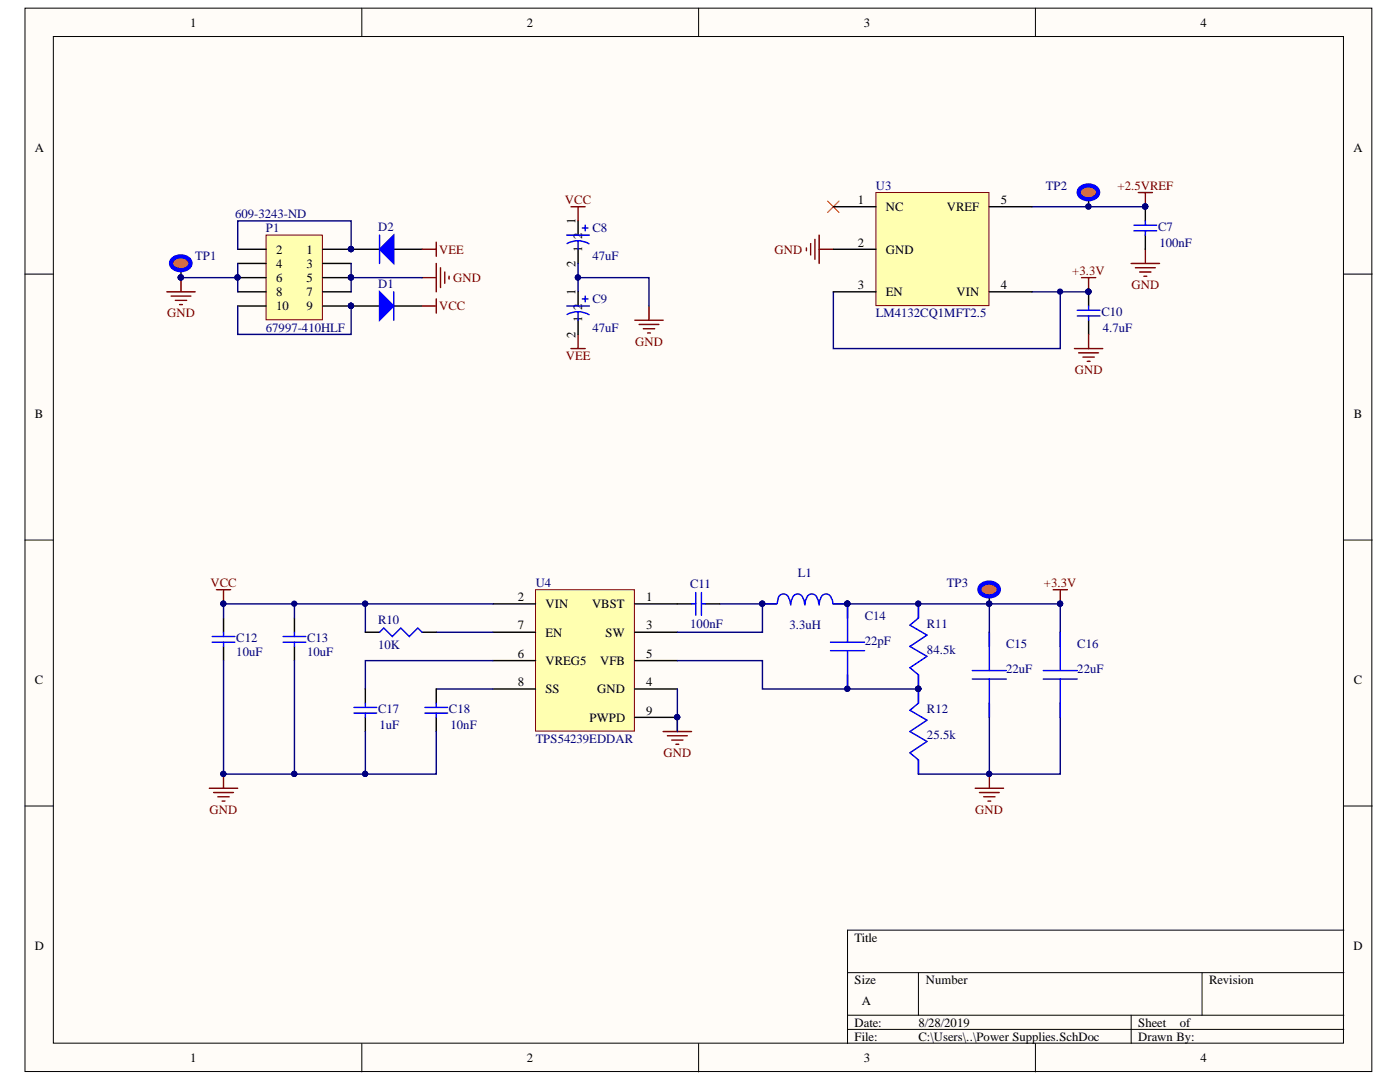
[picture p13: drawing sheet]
<svg xmlns="http://www.w3.org/2000/svg" width="279mm" height="216mm" viewBox="0 0 279 216" stroke-linecap="round" stroke-linejoin="round" font-family="sans-serif">
<defs><g id="words">
<g font-size="2.5">
<text x="37.9" y="5.3">1</text>
<text x="105.1" y="5.3">2</text>
<text x="172.4" y="5.3">3</text>
<text x="239.6" y="5.3">4</text>
<text x="6.9" y="30.4">A</text>
<text x="270.1" y="30.4">A</text>
<text x="171.2" y="40.7">1</text>
<text x="199.7" y="40.7">5</text>
<text x="114.9" y="44.6" transform="rotate(-90 114.9 44.6)">1</text>
<text x="116.2" y="47.8" transform="rotate(-90 116.2 47.8)">2</text>
<text x="176.8" y="42.1">NC</text>
<text x="189" y="42.1">VREF</text>
<text x="55.1" y="50.6">2</text>
<text x="55.1" y="53.4">4</text>
<text x="61.2" y="50.6">1</text>
<text x="61.2" y="53.4">3</text>
<text x="114.9" y="53.2" transform="rotate(-90 114.9 53.2)">2</text>
<text x="116.2" y="50.2" transform="rotate(-90 116.2 50.2)">1</text>
<text x="171.2" y="49.2">2</text>
<text x="176.8" y="50.6">GND</text>
<text x="55.1" y="56.3">6</text>
<text x="55.1" y="59.1">8</text>
<text x="61.2" y="56.3">5</text>
<text x="61.2" y="59.1">7</text>
<text x="114.9" y="58.8" transform="rotate(-90 114.9 58.8)">1</text>
<text x="171.2" y="57.6">3</text>
<text x="176.8" y="59.1">EN</text>
<text x="190.9" y="59.1">VIN</text>
<text x="199.7" y="57.6">4</text>
<text x="55.1" y="62">10</text>
<text x="61.2" y="62">9</text>
<text x="116.2" y="64.3" transform="rotate(-90 116.2 64.3)">1</text>
<text x="116.2" y="62" transform="rotate(-90 116.2 62)">2</text>
<text x="114.9" y="67.4" transform="rotate(-90 114.9 67.4)">2</text>
<text x="6.9" y="83.5">B</text>
<text x="270.2" y="83.5">B</text>
<text x="103.4" y="119.9">2</text>
<text x="129" y="119.9">1</text>
<text x="103.4" y="125.6">7</text>
<text x="108.9" y="121.4">VIN</text>
<text x="118.2" y="121.4">VBST</text>
<text x="129" y="125.6">3</text>
<text x="103.4" y="131.2">6</text>
<text x="108.9" y="127">EN</text>
<text x="120.9" y="127">SW</text>
<text x="129" y="131.2">5</text>
<text x="6.9" y="136.6">C</text>
<text x="103.4" y="136.9">8</text>
<text x="108.9" y="132.7">VREG5</text>
<text x="119.8" y="132.7">VFB</text>
<text x="129" y="136.9">4</text>
<text x="270.2" y="136.6">C</text>
<text x="108.9" y="138.3">SS</text>
<text x="119.2" y="138.3">GND</text>
<text x="129" y="142.6">9</text>
<text x="117.6" y="144">PWPD</text>
<text x="6.9" y="189.6">D</text>
<text x="170.5" y="187.9">Title</text>
<text x="270.1" y="189.6">D</text>
<text x="170.5" y="196.4">Size</text>
<text x="184.7" y="196.4">Number</text>
<text x="241.3" y="196.4">Revision</text>
<text x="172" y="200.6">A</text>
<text x="170.5" y="204.9">Date:</text>
<text x="170.5" y="207.6">File:</text>
<text x="183.3" y="204.9">8/28/2019</text>
<text x="183.3" y="207.6">C:\Users\..\Power Supplies.SchDoc</text>
<text x="227.2" y="204.9">Sheet</text>
<text x="227.2" y="207.6">Drawn By:</text>
<text x="235.4" y="204.9">of</text>
<text x="37.9" y="212">1</text>
<text x="105.1" y="212">2</text>
<text x="172.4" y="212">3</text>
<text x="239.6" y="212">4</text>
</g>
<g font-size="2.5" fill="#800000">
<text x="112.7" y="40.7">VCC</text>
<text x="223" y="37.9">+2.5VREF</text>
<text x="87.6" y="50.6">VEE</text>
<text x="154.6" y="50.6">GND</text>
<text x="90.4" y="56.3">GND</text>
<text x="214" y="54.9">+3.3V</text>
<text x="225.8" y="57.6">GND</text>
<text x="33.4" y="63.3">GND</text>
<text x="87.6" y="62">VCC</text>
<text x="112.9" y="71.8">VEE</text>
<text x="126.8" y="69">GND</text>
<text x="214.5" y="74.6">GND</text>
<text x="42" y="117.1">VCC</text>
<text x="208.3" y="117.1">+3.3V</text>
<text x="132.4" y="151.1">GND</text>
<text x="41.8" y="162.4">GND</text>
<text x="194.6" y="162.4">GND</text>
</g>
<g font-size="2.5" fill="#000080">
<text x="174.8" y="37.9">U3</text>
<text x="208.7" y="37.9">TP2</text>
<text x="46.9" y="43.5">609-3243-ND</text>
<text x="53.1" y="46.3">P1</text>
<text x="75.5" y="46.1">D2</text>
<text x="118.2" y="46.3">C8</text>
<text x="231.1" y="46.1">C7</text>
<text x="39" y="52">TP1</text>
<text x="118.2" y="52">47uF</text>
<text x="231.4" y="49.2">100nF</text>
<text x="75.5" y="57.4">D1</text>
<text x="118.2" y="60.5">C9</text>
<text x="174.8" y="63.3">LM4132CQ1MFT2.5</text>
<text x="219.8" y="63">C10</text>
<text x="53.1" y="66.2">67997-410HLF</text>
<text x="118.2" y="66.2">47uF</text>
<text x="220.1" y="66.2">4.7uF</text>
<text x="106.9" y="117.1">U4</text>
<text x="137.8" y="117.4">C11</text>
<text x="159.2" y="115.1">L1</text>
<text x="189" y="117.1">TP3</text>
<text x="75.5" y="124.5">R10</text>
<text x="137.8" y="125.3">100nF</text>
<text x="157.5" y="125.6">3.3uH</text>
<text x="172.6" y="123.6">C14</text>
<text x="185" y="125.3">R11</text>
<text x="47.2" y="131">10uF</text>
<text x="47.2" y="128.1">C12</text>
<text x="61.3" y="131">10uF</text>
<text x="61.3" y="128.1">C13</text>
<text x="75.5" y="129.6">10K</text>
<text x="172.6" y="128.7">22pF</text>
<text x="185" y="130.4">84.5k</text>
<text x="200.8" y="129.3">C15</text>
<text x="215" y="129.3">C16</text>
<text x="200.8" y="134.4">22uF</text>
<text x="215" y="134.4">22uF</text>
<text x="75.5" y="142.3">C17</text>
<text x="89.6" y="142.3">C18</text>
<text x="185" y="142.3">R12</text>
<text x="75.7" y="145.4">1uF</text>
<text x="89.9" y="145.4">10nF</text>
<text x="106.9" y="148.2">TPS54239EDDAR</text>
<text x="185" y="147.4">25.5k</text>
</g>
</g></defs>
<g fill="#fffcf8" stroke="#000" stroke-width=".2">
<path d="M5 1.6h268.8v212.2h-268.8z"/>
<path d="M10.6 7.3h257.5v200.9h-257.5z"/>
</g>
<g fill="none" stroke="#000" stroke-width=".2">
<path d="M72.2 1.6v5.7M139.4 1.6v5.7M206.6 1.6v5.7M5 54.7h5.6M268.2 54.7h5.7M5 107.8h5.6M268.2 107.8h5.7M5 160.8h5.6M268.2 160.8h5.7M169.1 194.1h99.1M183.3 194.1v8.5M239.9 194.1v8.5"/>
<path d="M268.2 185.6h-99.1v22.6M72.2 208.2v5.7M139.4 208.2v5.7M169.1 202.6h99.1M169.1 205.4h99.1M206.6 208.2v5.7M225.7 202.6v5.6"/>
</g>
<g fill="none" stroke="#800000" stroke-width=".28">
<path d="M227.2 38.4h2.8M228.6 38.4v2.9M114 41.3h2.8M115.4 41.3v2.8M160.9 49.5v.5M161.8 48.6v2.3M162.6 47.8v3.9M163.5 46.9v5.7M163.5 49.7h2.8M215.8 55.4h2.9M217.3 55.4v2.8M225.7 52.6h5.7"/>
<path d="M226.6 53.4h4M227.4 54.3h2.3M228.3 55.1h.6M228.6 49.7v2.9M114 69.6h2.8M115.4 66.7v2.9M126.7 63.9h5.6M127.5 64.7h4M128.4 65.6h2.3M129.2 66.4h.6M129.5 61.1v2.8M214.4 69.6h5.7"/>
<path d="M215.3 70.4h3.9M216.1 71.3h2.3M217 72.1h.5M217.3 66.7v2.9"/>
</g>
<path d="M165.2 40.1l2.2 2.3M167.4 40.1l-2.2 2.3" fill="none" stroke="#f00" stroke-width=".2"/>
<path d="M115.4 44.1v2.8M115.4 49.7v2.9M217.3 58.2v2.9M217.3 63.9v2.8" fill="none" stroke="#000" stroke-width=".28"/>
<g fill="#000080" stroke="#000080" stroke-width=".2">
<circle cx="217.2" cy="58.2" r=".52"/>
<circle cx="211.6" cy="58.2" r=".52"/>
<circle cx="228.5" cy="41.2" r=".52"/>
<circle cx="115.3" cy="55.4" r=".52"/>
</g>
<path d="M113.1 46.9h4.5M115.4 48l1.3 .3 .9 .3M115.4 48l-1.4 .2-.8 .4M115.4 48v1.7M116.2 45.5h1.1M116.8 44.9v1.2M215 61.9h4.5M215 63h4.5M217.3 61.1v.8M217.3 63v.9" fill="none" stroke="#00f" stroke-width=".28"/>
<path d="M115.4 52.6v2.8M166.3 58.2v11.4h45.3v-11.4M205.9 58.2h11.4M205.9 41.3h22.7" fill="none" stroke="#000080" stroke-width=".28"/>
<path d="M106.9 117.7h19.7v28.2h-19.7z" fill="#ffffb0" stroke="#800000" stroke-width=".2"/>
<g fill="none" stroke="#000" stroke-width=".28">
<path d="M115.4 58.2v2.9M228.6 41.3v2.8M228.6 46.9v2.8M115.4 63.9v2.8M197.4 119.1v1.4M72.9 126.2h2.8M72.9 137.5v2.8M84.2 126.2h2.9M87.1 137.5v2.8M98.4 137.5h8.5M98.4 120.5h8.5M98.4 126.2h8.5"/>
<path d="M98.4 131.8h8.5M126.7 137.5h8.5M126.7 120.5h11.3M126.7 126.2h8.5M126.7 131.8h8.5M140.8 120.5h2.9M152.2 120.5h2.8M166.3 120.5h2.8v2.8M169.1 134.6v2.9M183.3 120.5v2.8M183.3 134.6v5.7M197.4 126.2v2.8"/>
<path d="M211.6 126.2v2.8M72.9 143.1v2.9M87.1 143.1v2.9M126.7 143.1h8.5M183.3 151.6v2.9M197.4 140.3v2.8M211.6 140.3v2.8"/>
</g>
<g fill="#000080" stroke="#000080" stroke-width=".2">
<circle cx="135.1" cy="143.1" r=".52"/>
<circle cx="152.1" cy="120.5" r=".52"/>
<circle cx="169.1" cy="120.5" r=".52"/>
<circle cx="169.1" cy="137.4" r=".52"/>
<circle cx="183.3" cy="120.5" r=".52"/>
<circle cx="183.3" cy="137.4" r=".52"/>
<circle cx="197.4" cy="154.4" r=".52"/>
<circle cx="72.9" cy="120.5" r=".52"/>
<circle cx="44.6" cy="154.4" r=".52"/>
<circle cx="211.6" cy="120.5" r=".52"/>
<circle cx="44.6" cy="120.5" r=".52"/>
<circle cx="197.4" cy="120.5" r=".52"/>
<circle cx="115.3" cy="55.4" r=".52"/>
<circle cx="228.5" cy="41.2" r=".52"/>
</g>
<g fill="none" stroke="#800000" stroke-width=".28">
<path d="M43.2 117.7h2.8M44.6 117.7v2.8M210.2 117.7h2.8M211.6 117.7v2.8M41.8 157.3h5.6M42.6 158.1h4M43.5 159h2.2M44.3 159.8h.6M44.6 154.5v2.8M132.3 146h5.7M133.2 146.8h4M134 147.7h2.3"/>
<path d="M134.9 148.5h.6M135.2 143.1v2.9M194.6 157.3h5.7M195.5 158.1h3.9M196.3 159h2.3M197.2 159.8h.5M197.4 154.5v2.8"/>
</g>
<path d="M115.4 58.2v-2.8h14.1v5.7M87.1 137.5h11.3M87.1 126.2h11.3M98.4 131.8h-25.5v5.7M98.4 120.5h-25.5v5.7M135.2 131.8h17v5.7h31.1M135.2 137.5v8.5M143.7 120.5h8.5v5.7h-17M169.1 120.5h42.5v5.7M197.4 120.5v5.7M197.4 143.1v11.4M211.6 143.1v11.4h-28.3" fill="none" stroke="#000080" stroke-width=".28"/>
<g fill="none" stroke="#00f" stroke-width=".28">
<path d="M116.2 59.6h1.1M116.8 59.1v1.1M226.3 44.9h4.5M226.3 46.1h4.5M228.6 44.1v.8M228.6 46.1v.8M113.1 61.1h4.5M115.4 62.2l.9 .1 1.3 .5M115.4 62.2l-1.4 .2-.8 .4M115.4 62.2v1.7M138.9 118.2v4.6M140 118.2v4.6"/>
<path d="M155.3 119.6l-.2 .8M156.3 118.5a1.09 1.09 0 0 0-1 1M156.5 118.5a1.09 1.09 0 0 1 .9 1M157.6 119.6l.1 .9M158 119.6l-.2 1.1M159.2 118.5a1.09 1.09 0 0 0-1.1 1M159.3 118.5a1.09 1.09 0 0 1 1 1M160.4 119.6l.2 .9M160.8 119.6l-.1 1.1M162 118.5a1.09 1.09 0 0 0-1.1 1M162.1 118.5a1.09 1.09 0 0 1 1 1M163.2 119.6l.2 .9"/>
<path d="M163.7 119.6l-.2 1.1M164.8 118.5a1.09 1.09 0 0 0-1 1M165 118.5a1.09 1.09 0 0 1 .9 1M166.1 119.6l.1 .9M75.7 126.2l.9-.9 1.7 1.7 1.7-1.7 1.7 1.7 1.7-1.7 .8 .9M138 120.5h.9M140 120.5h.8M152.2 120.5h2.8M165.7 128.1h6.8M165.7 129.8h6.8M166.3 120.5h2.8v7.6M169.1 129.8v7.7"/>
<path d="M183.3 120.5v2.8l-1.7 1.4 3.4 2-3.4 2.3 3.4 2-3.4 2.2 1.7 1.4v5.7l-1.7 1.4 3.4 2-3.4 2.3 3.4 2-3.4 2.2 1.7 1.4v2.9M194 133.8h6.8M194 135.5h6.8M197.4 126.2v7.6M197.4 135.5v7.6M208.2 133.8h6.8M208.2 135.5h6.8M211.6 126.2v7.6M211.6 135.5v7.6M70.6 141.2h4.6M70.6 142.3h4.6M72.9 140.3v.9"/>
<path d="M72.9 142.3v.8M84.8 141.2h4.5M84.8 142.3h4.5M87.1 140.3v.9M87.1 142.3v.8"/>
</g>
<path d="M195.7 116.9a2.31 2.31 0 0 1 3.6 .4 1.39 1.39 0 0 1-1.4 1.6 1.95 1.95 0 0 1-2.4-1.3z" fill="#f60" stroke="#00f" stroke-width=".85"/>
<g fill="#000080" stroke="#000080" stroke-width=".2">
<circle cx="197.4" cy="120.5" r=".52"/>
<circle cx="217.2" cy="41.2" r=".52"/>
</g>
<path d="M217.3 39.8v1.5" fill="none" stroke="#000" stroke-width=".28"/>
<path d="M215.5 37.7a2.31 2.31 0 0 1 3.6 .3 1.39 1.39 0 0 1-1.4 1.7 1.95 1.95 0 0 1-2.4-1.3z" fill="#f60" stroke="#00f" stroke-width=".85"/>
<circle cx="217.2" cy="41.2" r=".52" fill="#000080" stroke="#000080" stroke-width=".2"/>
<path d="M53.1 46.9h11.2v16.9h-11.2z" fill="#ffffb0" stroke="#800000" stroke-width=".2"/>
<g fill="none" stroke="#000" stroke-width=".28">
<path d="M36.1 54v1.4M47.4 49.7h5.7M47.4 52.6h5.7M47.4 55.4h5.7M47.4 58.2h5.7M64.4 49.7h11.3M64.4 52.6h5.7M64.4 55.4h5.7M64.4 58.2h5.7M78.6 49.7h5.6M47.4 61.1h5.7M64.4 61.1h11.3"/>
<path d="M78.6 61.1h5.6"/>
</g>
<g fill="#000080" stroke="#000080" stroke-width=".2">
<circle cx="70" cy="49.7" r=".52"/>
<circle cx="70" cy="55.4" r=".52"/>
<circle cx="47.4" cy="55.4" r=".52"/>
<circle cx="70" cy="61" r=".52"/>
<circle cx="36.1" cy="55.4" r=".52"/>
</g>
<g fill="#00f" stroke="#00f" stroke-width=".28">
<path d="M75.7 58.2l2.9 2.9-2.9 2.8z"/>
<path d="M75.7 49.7l2.9-2.8v5.7z"/>
</g>
<path d="M75.7 46.9v5.7M78.6 58.2v5.7" fill="none" stroke="#00f" stroke-width=".28"/>
<path d="M36.1 55.4h11.3M47.4 52.6v5.6" fill="none" stroke="#000080" stroke-width=".28"/>
<path d="M33.3 58.2h5.6M34.1 59.1h4M35 59.9h2.3M36.1 55.4v2.8M35.8 60.8h.6" fill="none" stroke="#800000" stroke-width=".28"/>
<path d="M34.4 51.8a2.31 2.31 0 0 1 3.5 .4 1.39 1.39 0 0 1-1.3 1.7 1.95 1.95 0 0 1-2.5-1.4z" fill="#f60" stroke="#00f" stroke-width=".85"/>
<g fill="#000080" stroke="#000080" stroke-width=".2">
<circle cx="36.1" cy="55.4" r=".52"/>
<circle cx="44.6" cy="120.5" r=".52"/>
<circle cx="72.9" cy="120.5" r=".52"/>
<circle cx="58.7" cy="120.5" r=".52"/>
<circle cx="58.7" cy="154.4" r=".52"/>
<circle cx="44.6" cy="154.4" r=".52"/>
<circle cx="72.9" cy="154.4" r=".52"/>
<circle cx="70" cy="55.4" r=".52"/>
<circle cx="70" cy="49.7" r=".52"/>
<circle cx="70" cy="61" r=".52"/>
</g>
<path d="M84.2 49.7h2.9M84.2 55.4h2.9M87.1 48.3v2.9M87.1 52.6v5.6M87.1 59.6v2.9M87.9 53.4v4M88.8 54.3v2.2M89.6 55.1v.6M84.2 61.1h2.9" fill="none" stroke="#800000" stroke-width=".28"/>
<path d="M44.6 123.3v2.9M44.6 129v2.8M58.8 123.3v2.9M58.8 129v2.8" fill="none" stroke="#000" stroke-width=".28"/>
<path d="M42.3 128.1h4.6M42.3 127h4.6M44.6 126.2v.8M44.6 128.1v.9M56.5 128.1h4.5M56.5 127h4.5M58.8 126.2v.8M58.8 128.1v.9" fill="none" stroke="#00f" stroke-width=".28"/>
<path d="M47.4 49.7v-5.6h22.7v5.6M70.1 52.6v2.8h14.1M70.1 55.4v2.8M47.4 61.1v5.6h22.7v-5.6M44.6 131.8v22.7h14.2v-22.7M58.8 120.5v2.8M72.9 120.5h-28.3v2.8M72.9 146v8.5h-14.1M87.1 146v8.5h-14.2" fill="none" stroke="#000080" stroke-width=".28"/>
<path d="M174.8 38.4h22.6v22.6h-22.6z" fill="#ffffb0" stroke="#800000" stroke-width=".2"/>
<path d="M166.3 41.3h8.5M166.3 49.7h8.5M166.3 58.2h8.5M197.4 41.3h8.5M197.4 58.2h8.5" fill="none" stroke="#000" stroke-width=".28"/>
<use href="#words"/>
</svg>
